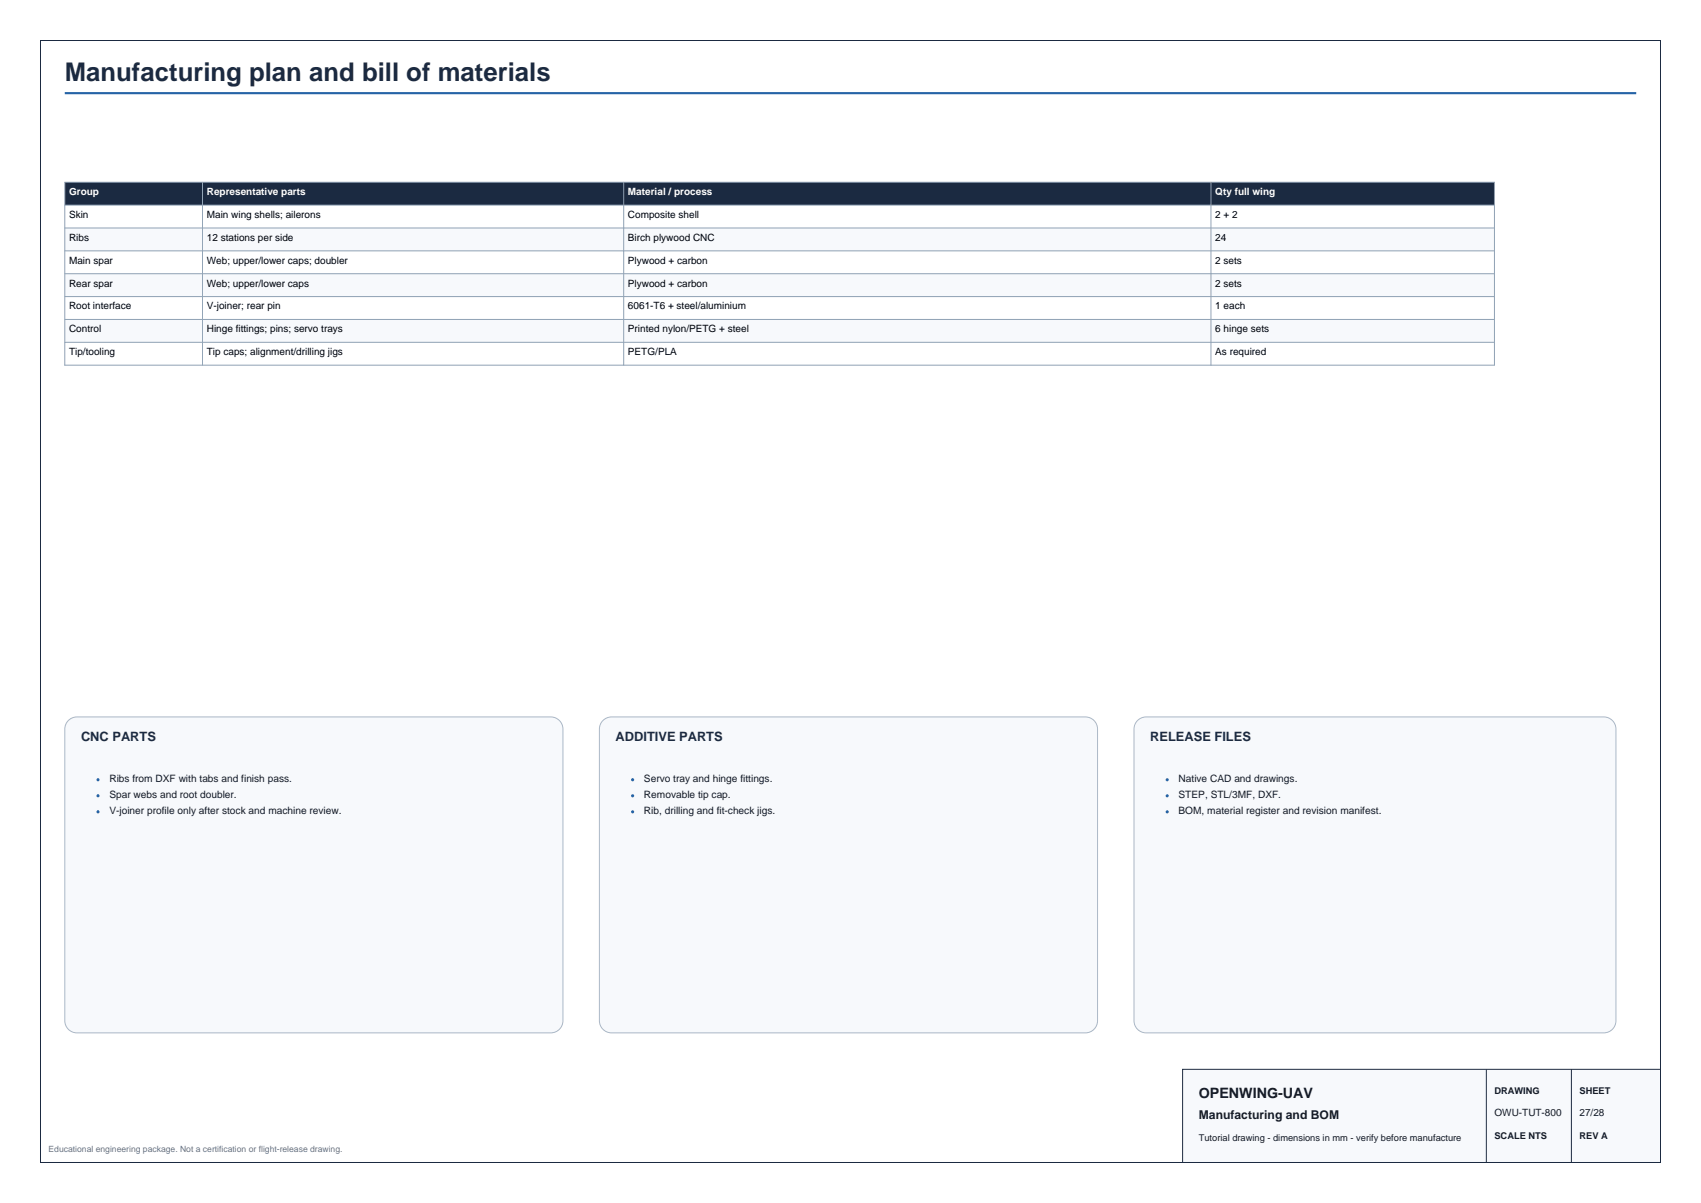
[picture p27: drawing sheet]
<svg xmlns="http://www.w3.org/2000/svg" width="420mm" height="297mm" viewBox="0 0 420 297" stroke-linecap="round" stroke-linejoin="round" font-family="sans-serif">
<defs><g id="words">
<text font-size="6.3" fill="#1b2a41" x="16" y="20">Manufacturing plan and bill of materials</text>
<text font-size="3.5" fill="#111827" x="296" y="271">OPENWING-UAV</text>
<g font-size="3.2" fill="#1b2a41">
<text x="20" y="183">CNC PARTS</text>
<text x="152" y="183">ADDITIVE PARTS</text>
<text x="284" y="183">RELEASE FILES</text>
</g>
<text font-size="3" fill="#111827" x="296" y="276.2">Manufacturing and BOM</text>
<g font-size="2.5" fill="#fff">
<text x="17.1" y="48.2">Group</text>
<text x="51.1" y="48.2">Representative parts</text>
<text x="155.1" y="48.2">Material / process</text>
<text x="300.1" y="48.2">Qty full wing</text>
</g>
<g font-size="2.5">
<text x="17.1" y="53.8">Skin</text>
<text x="51.1" y="53.8">Main wing shells; ailerons</text>
<text x="155.1" y="53.8">Composite shell</text>
<text x="300.1" y="53.8">2 + 2</text>
<text x="17.1" y="59.5">Ribs</text>
<text x="51.1" y="59.5">12 stations per side</text>
<text x="155.1" y="59.5">Birch plywood CNC</text>
<text x="300.1" y="59.5">24</text>
<text x="17.1" y="65.1">Main spar</text>
<text x="51.1" y="65.1">Web; upper/lower caps; doubler</text>
<text x="155.1" y="65.1">Plywood + carbon</text>
<text x="300.1" y="65.1">2 sets</text>
<text x="17.1" y="70.8">Rear spar</text>
<text x="51.1" y="70.8">Web; upper/lower caps</text>
<text x="155.1" y="70.8">Plywood + carbon</text>
<text x="300.1" y="70.8">2 sets</text>
<text x="17.1" y="76.4">Root interface</text>
<text x="51.1" y="76.4">V-joiner; rear pin</text>
<text x="155.1" y="76.4">6061-T6 + steel/aluminium</text>
<text x="300.1" y="76.4">1 each</text>
<text x="17.1" y="82">Control</text>
<text x="51.1" y="82">Hinge fittings; pins; servo trays</text>
<text x="155.1" y="82">Printed nylon/PETG + steel</text>
<text x="300.1" y="82">6 hinge sets</text>
<text x="17.1" y="87.7">Tip/tooling</text>
<text x="51.1" y="87.7">Tip caps; alignment/drilling jigs</text>
<text x="155.1" y="87.7">PETG/PLA</text>
<text x="300.1" y="87.7">As required</text>
</g>
<g font-size="2.5" fill="#111827">
<text x="27" y="193">Ribs from DXF with tabs and finish pass.</text>
<text x="27" y="197">Spar webs and root doubler.</text>
<text x="159" y="193">Servo tray and hinge fittings.</text>
<text x="159" y="197">Removable tip cap.</text>
<text x="291" y="193">Native CAD and drawings.</text>
<text x="291" y="197">STEP, STL/3MF, DXF.</text>
<text x="27" y="200.9">V-joiner profile only after stock and machine review.</text>
<text x="159" y="200.9">Rib, drilling and fit-check jigs.</text>
<text x="291" y="200.9">BOM, material register and revision manifest.</text>
<text x="369" y="275.5">OWU-TUT-800</text>
<text x="390" y="275.5">27/28</text>
</g>
<g font-size="2.3" fill="#111827">
<text x="369" y="270">DRAWING</text>
<text x="390" y="270">SHEET</text>
<text x="296" y="281.8">Tutorial drawing - dimensions in mm - verify before manufacture</text>
<text x="369" y="281.2">SCALE NTS</text>
<text x="390" y="281.2">REV A</text>
</g>
<text font-size="2.1" fill="#667085" x="12" y="284.5">Educational engineering package. Not a certification or flight-release drawing.</text>
</g></defs>
<path d="M16 23h388" fill="none" stroke="#2563a6" stroke-width=".53"/>
<path d="M16 45h353v5.6h-353z" fill-rule="evenodd" fill="#1b2a41"/>
<g fill="#f7f9fc">
<path d="M16 56.3h353v5.6h-353z" fill-rule="evenodd"/>
<path d="M16 67.6h353v5.6h-353z" fill-rule="evenodd"/>
<path d="M16 78.9h353v5.6h-353z" fill-rule="evenodd"/>
</g>
<path d="M16 45h353v45.2h-353zM16 50.6h353M16 56.3h353M50 45v45.2M154 45v45.2M299 45v45.2M16 61.9h353M16 67.6h353M16 73.2h353M16 78.9h353M16 84.5h353" fill="none" stroke="#8fa1b4" stroke-width=".25"/>
<path d="M17.1 177.7l1.2-.6 .7-.1h117a3 3 0 0 1 3 3v72a3 3 0 0 1-3 3h-117a3 3 0 0 1-3-3v-72a2.99 2.99 0 0 1 1.1-2.3z" fill-rule="evenodd" fill="#f7f9fc" stroke="#aab7c6" stroke-width=".25"/>
<g fill="#2563a6">
<circle cx="24.2" cy="192.5" r=".39"/>
<circle cx="24.2" cy="196.5" r=".39"/>
<circle cx="24.2" cy="200.4" r=".39"/>
</g>
<path d="M149.1 177.7l1.2-.6 .7-.1h117a3 3 0 0 1 3 3v72a3 3 0 0 1-3 3h-117a3 3 0 0 1-3-3v-72a2.99 2.99 0 0 1 1.1-2.3z" fill-rule="evenodd" fill="#f7f9fc" stroke="#aab7c6" stroke-width=".25"/>
<g fill="#2563a6">
<circle cx="156.2" cy="192.5" r=".39"/>
<circle cx="156.2" cy="196.5" r=".39"/>
<circle cx="156.2" cy="200.4" r=".39"/>
</g>
<path d="M281.1 177.7l1.2-.6 .7-.1h113a3 3 0 0 1 3 3v72a3 3 0 0 1-3 3h-113a3 3 0 0 1-3-3v-72a2.99 2.99 0 0 1 1.1-2.3z" fill-rule="evenodd" fill="#f7f9fc" stroke="#aab7c6" stroke-width=".25"/>
<g fill="#2563a6">
<circle cx="288.2" cy="192.5" r=".39"/>
<circle cx="288.2" cy="196.5" r=".39"/>
<circle cx="288.2" cy="200.4" r=".39"/>
</g>
<path d="M10 10h400v277h-400z" fill="none" stroke="#1b2a41" stroke-width=".25"/>
<path d="M292 264h118v23h-118z" fill-rule="evenodd" fill="#f7f9fc" stroke="#1b2a41" stroke-width=".25"/>
<path d="M367 264v23M388 264v23" fill="none" stroke="#1b2a41" stroke-width=".25"/>
<use href="#words"/>
</svg>
